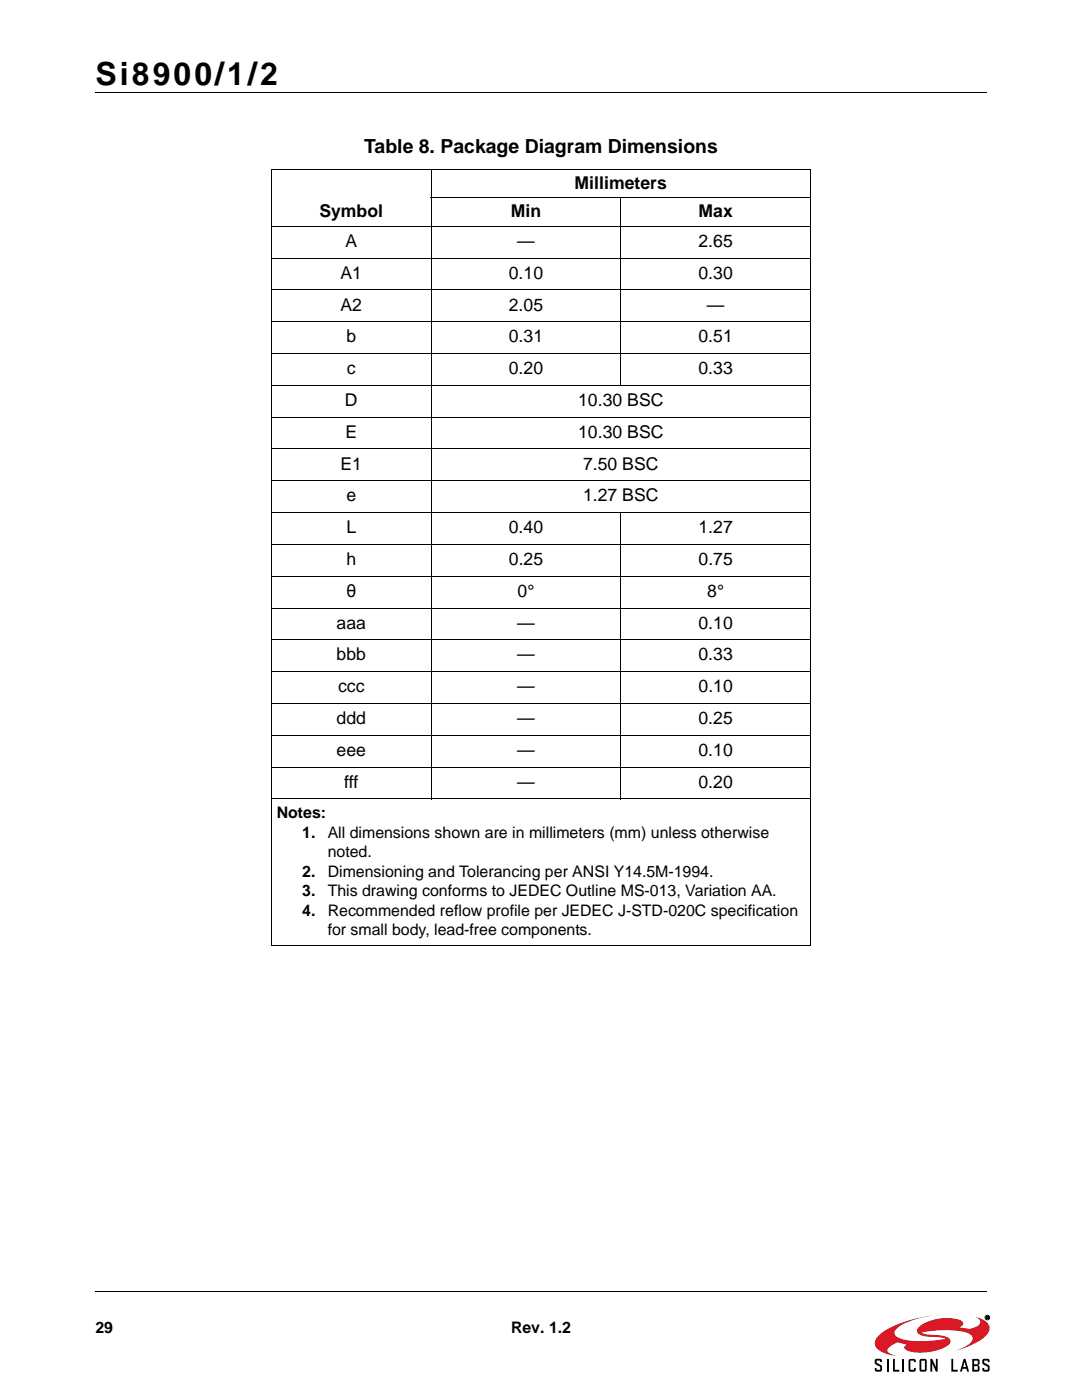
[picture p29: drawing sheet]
<svg xmlns="http://www.w3.org/2000/svg" width="216mm" height="279mm" viewBox="0 0 216 279" stroke-linecap="round" stroke-linejoin="round" font-family="sans-serif">
<defs><g id="words">
<text font-size="6.3" x="19" y="16.9">Si8900/1/2</text>
<text font-size="3.9" x="72.7" y="30.5">Table 8. Package Diagram Dimensions</text>
<g font-size="3.5">
<text x="114.7" y="37.6">Millimeters</text>
<text x="63.7" y="43.3">Symbol</text>
<text x="101.9" y="43.3">Min</text>
<text x="139.4" y="43.3">Max</text>
<text x="68.9" y="49.3">A</text>
<text x="103.2" y="49.3">—</text>
<text x="139.4" y="49.3">2.65</text>
<text x="67.9" y="55.6">A1</text>
<text x="101.5" y="55.6">0.10</text>
<text x="139.4" y="55.6">0.30</text>
<text x="67.9" y="62">A2</text>
<text x="101.5" y="62">2.05</text>
<text x="141" y="62">—</text>
<text x="69.1" y="68.3">b</text>
<text x="101.5" y="68.3">0.31</text>
<text x="139.4" y="68.3">0.51</text>
<text x="69.2" y="74.7">c</text>
<text x="101.5" y="74.7">0.20</text>
<text x="139.4" y="74.7">0.33</text>
<text x="68.8" y="81">D</text>
<text x="115.4" y="81">10.30 BSC</text>
<text x="68.9" y="87.4">E</text>
<text x="115.4" y="87.4">10.30 BSC</text>
<text x="67.9" y="93.7">E1</text>
<text x="116.3" y="93.7">7.50 BSC</text>
<text x="69.1" y="100.1">e</text>
<text x="116.3" y="100.1">1.27 BSC</text>
<text x="69.1" y="106.4">L</text>
<text x="101.5" y="106.4">0.40</text>
<text x="139.4" y="106.4">1.27</text>
<text x="69.1" y="112.8">h</text>
<text x="101.5" y="112.8">0.25</text>
<text x="139.4" y="112.8">0.75</text>
<text x="69.1" y="119.1">θ</text>
<text x="103.3" y="119.1">0°</text>
<text x="141.1" y="119.1">8°</text>
<text x="67.2" y="125.5">aaa</text>
<text x="103.2" y="125.5">—</text>
<text x="139.4" y="125.5">0.10</text>
<text x="67.2" y="131.8">bbb</text>
<text x="103.2" y="131.8">—</text>
<text x="139.4" y="131.8">0.33</text>
<text x="67.5" y="138.2">ccc</text>
<text x="103.2" y="138.2">—</text>
<text x="139.4" y="138.2">0.10</text>
<text x="67.2" y="144.5">ddd</text>
<text x="103.2" y="144.5">—</text>
<text x="139.4" y="144.5">0.25</text>
<text x="67.2" y="150.9">eee</text>
<text x="103.2" y="150.9">—</text>
<text x="139.4" y="150.9">0.10</text>
<text x="68.7" y="157.2">fff</text>
<text x="103.2" y="157.2">—</text>
<text x="139.4" y="157.2">0.20</text>
</g>
<g font-size="3.2">
<text x="55.2" y="163.3">Notes:</text>
<text x="60.3" y="167.2">1.</text>
<text x="65.4" y="167.2">All dimensions shown are in millimeters (mm) unless otherwise</text>
<text x="65.4" y="171.1">noted.</text>
<text x="60.3" y="175">2.</text>
<text x="60.3" y="178.9">3.</text>
<text x="65.4" y="175">Dimensioning and Tolerancing per ANSI Y14.5M-1994.</text>
<text x="65.4" y="178.9">This drawing conforms to JEDEC Outline MS-013, Variation AA.</text>
<text x="60.3" y="182.7">4.</text>
<text x="65.4" y="182.7">Recommended reflow profile per JEDEC J-STD-020C specification</text>
<text x="65.4" y="186.6">for small body, lead-free components.</text>
<text x="19" y="266">29</text>
<text x="102" y="266">Rev. 1.2</text>
</g>
</g></defs>
<path d="M175.5 266.3a21.4 21.4 0 0 1 9.7-3.6l1.5-.2a16.9 16.9 0 0 0-7.6 2.5 1.05 1.05 0 0 0-.6 1 1.05 1.05 0 0 0 .7 .9 17 17 0 0 0 8.9 .4l.6-.1a11.4 11.4 0 0 0-3.8-.4l-.4-.1a1.42 1.42 0 0 1-1.6-1.2 2.83 2.83 0 0 1 1.9-1.6 9.2 9.2 0 0 1 7-.3 .66 .66 0 0 1 .4 .8 .66 .66 0 0 1-.7 .4l-.1 .1a4.3 4.3 0 0 0 3.3-.1 .97 .97 0 0 0 .9-.9 .97 .97 0 0 0-.7-1l-.4-.1 .5 .1a2.73 2.73 0 0 1 2.5 2.3 5.5 5.5 0 0 1-3.4 3.1l-3.8 1.4a6.3 6.3 0 0 0 3.8-2.3 1.39 1.39 0 0 0-1.4-1.5 21.1 21.1 0 0 0-8.9 0l1.1 .4a10.3 10.3 0 0 1 4.4 .8 .81 .81 0 0 1-.1 1.4 10.1 10.1 0 0 1-8.3 1l-.5-.6 .5-.6-1.9-.4-.6 .3a1.81 1.81 0 0 0-1.3 1.4l.6 .6 1.2 .4-1.6-.3a3.4 3.4 0 0 1-2.7-2 2.19 2.19 0 0 1 .9-2z" fill="#da1826"/>
<g fill="none" stroke="#000" stroke-width=".2">
<path d="M19 18.4h177.8M54.1 33.9h107.7M54.2 34v154.7M85.9 39.5h75.9M86 33.8v125.8M123.9 39.4v37.6M161.7 34v154.7M54.1 45.1h107.7M54.1 51.5h107.7M54.1 57.8h107.7M54.1 64.2h107.7M54.1 70.5h107.7"/>
<path d="M54.1 76.9h107.7M54.1 83.2h107.7M54.1 89.6h107.7M54.1 95.9h107.7M54.1 102.3h107.7M54.1 108.6h107.7M54.1 115h107.7M123.9 102.2v57.4M54.1 121.3h107.7M54.1 127.7h107.7M54.1 134h107.7M54.1 140.4h107.7"/>
<path d="M54.1 146.7h107.7M54.1 153.1h107.7M54.1 159.4h107.7M54.1 188.7h107.7M19.1 257.8h177.8M196.8 262.7h.4l-.1 .2 .2 .3-.4-.2-.1 .2zM196.9 262.7l.3 .1-.3 .1z"/>
<circle cx="197" cy="262.9" r=".45"/>
</g>
<g fill="#000">
<path d="M174.6 271.4l.3-.2h.7h.2l.2 .3v.3h-.4v-.3h-.7v.4l1.1 .7-.1 1-.3 .1h-.9l-.1-.7h.3v.4h.7v-.6l-.1-.1a1.14 1.14 0 0 1-1-.7zM178.2 271.2h.4v2.2h.9v.3h-1.3zM181.3 271.4l.4-.2h.7l.3 .2v.4h-.3v-.3h-.7v1.9h.7v-.4h.3v.4l-.2 .3-.8 .1-.4-.2zM185.6 271.2h.4l.7 1.6v-1.6h.4v2.5h-.4l-.7-1.6v1.6h-.4zM189.8 271.2h.4v2.2h.9v.3h-1.3zM196.1 271.4l.3-.2h.7h.2l.1 .3v.3h-.3v-.3h-.7v.4l1 .7v1l-.3 .1h-.9l-.2-.7h.4v.4h.7v-.6l-.1-.1a1.14 1.14 0 0 1-1-.7z"/>
<path d="M183.5 271.4v2.2l.3 .1h.9l.2-.3v-2l-.3-.2h-.8zM183.8 271.5h.8v1.9h-.8z"/>
<path d="M192.3 271.2l-.7 2.5h.3l.2-.5h.7l.2 .5h.4l-.8-2.5zM192.5 271.8l.2 1h-.5z"/>
<path d="M194 271.2v2.5h1.3l.2-.3v-.7l-.3-.2 .3-.3-.1-.8-.3-.2zM194.4 271.5h.7v.8h-.7zM194.4 272.6h.7v.8h-.7z"/>
<path d="M196.8 262.7h.4l-.1 .2 .2 .3-.4-.2-.1 .2zM196.9 262.7v.2l.3-.1z"/>
</g>
<path d="M177.1 271.2v2.5M180.2 271.2v2.5" fill="none" stroke="#000" stroke-width=".36"/>
<use href="#words"/>
</svg>
